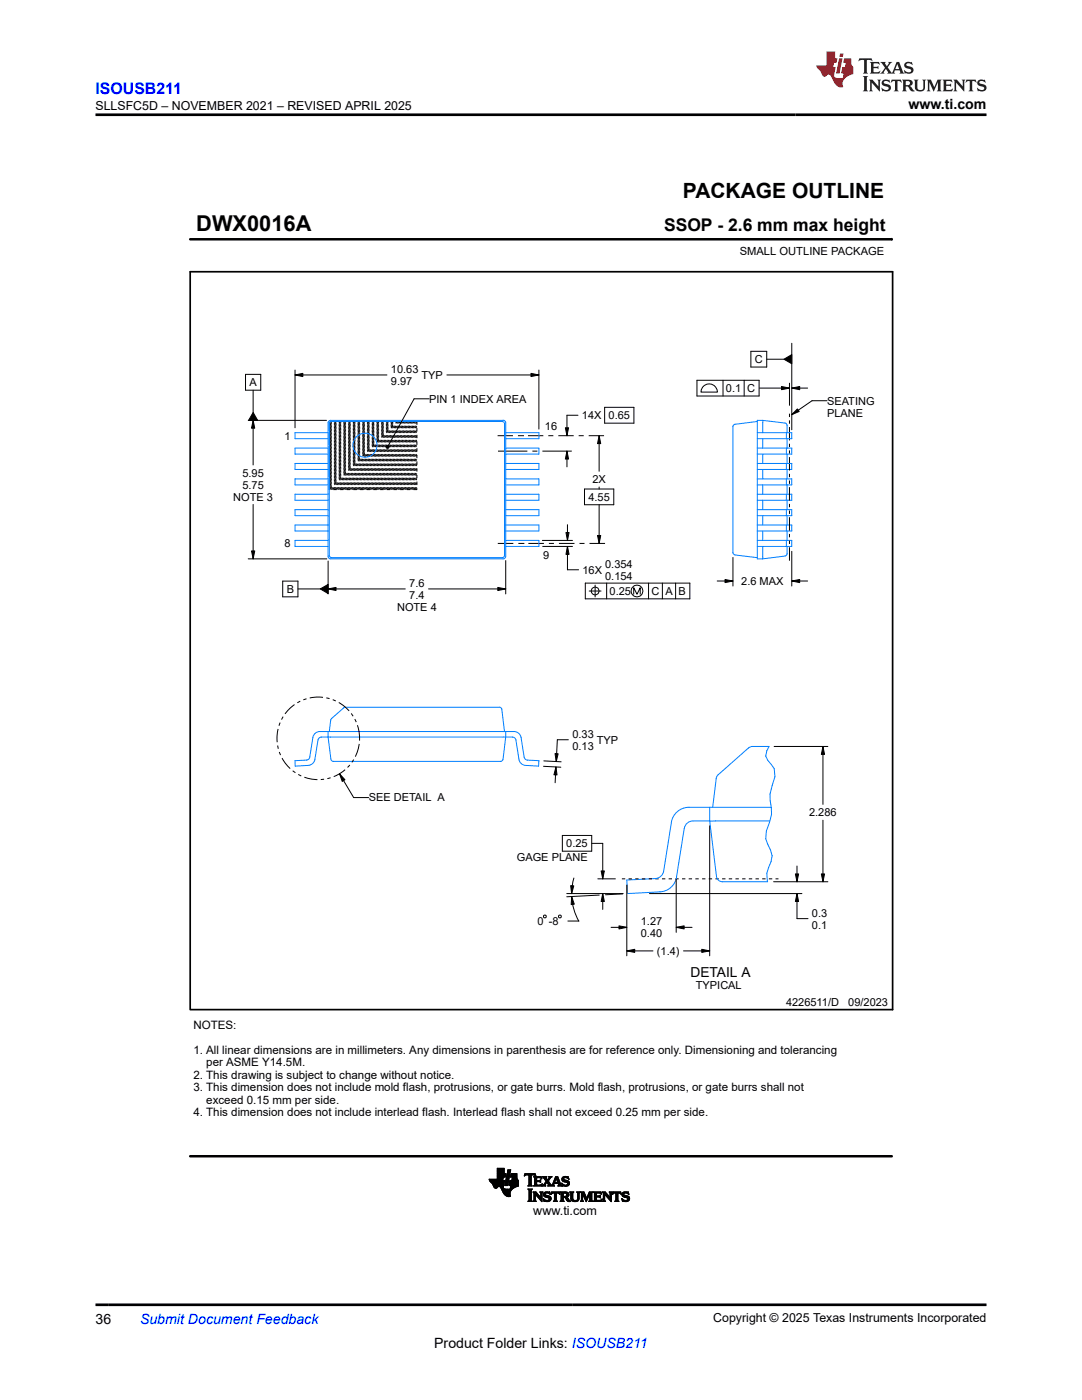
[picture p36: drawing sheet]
<svg xmlns="http://www.w3.org/2000/svg" width="216mm" height="279mm" viewBox="0 0 216 279" stroke-linecap="round" stroke-linejoin="round" font-family="sans-serif">
<defs><g id="words">
<text font-size="4.4" x="39.2" y="46.2">DWX0016A</text>
<text font-size="4.2" x="136.3" y="39.5">PACKAGE OUTLINE</text>
<text font-size="3.5" x="132.5" y="46.2">SSOP - 2.6 mm max height</text>
<text font-size="3.2" fill="#00f" x="19" y="18.7">ISOUSB211</text>
<g font-size="2.8">
<text x="181.3" y="21.8">www.ti.com</text>
<text x="19" y="264.2">36</text>
<text x="86.6" y="269">Product Folder Links: ISOUSB211</text>
</g>
<text font-size="2.8" fill="#00f" x="27.9" y="264.2">Submit Document Feedback</text>
<text font-size="2.7" x="137.8" y="195">DETAIL A</text>
<g font-size="2.5">
<text x="19.1" y="21.9">SLLSFC5D – NOVEMBER 2021 – REVISED APRIL 2025</text>
<text x="106.4" y="242.5">www.ti.com</text>
<text x="142.3" y="263.9">Copyright © 2025 Texas Instruments Incorporated</text>
</g>
<g font-size="2.3">
<text x="38.6" y="205.4">NOTES:</text>
<text x="38.6" y="210.3">1. All linear dimensions are in millimeters. Any dimensions in parenthesis are for reference only. Dimensioning and tolerancing</text>
<text x="38.6" y="215.3">2. This drawing is subject to change without notice.</text>
<text x="41.2" y="212.8">per ASME Y14.5M.</text>
<text x="38.6" y="217.8">3. This dimension does not include mold flash, protrusions, or gate burrs. Mold flash, protrusions, or gate burrs shall not</text>
<text x="41.2" y="220.3">exceed 0.15 mm per side.</text>
<text x="38.6" y="222.7">4. This dimension does not include interlead flash. Interlead flash shall not exceed 0.25 mm per side.</text>
</g>
<g font-size="2.2">
<text x="147.6" y="50.9">SMALL OUTLINE PACKAGE</text>
<text x="49.8" y="77.1">A</text>
<text x="78" y="74.4">10.63</text>
<text x="78" y="76.8">9.97</text>
<text x="84.1" y="75.6">TYP</text>
<text x="150.6" y="72.5">C</text>
<text x="85.6" y="80.4">PIN 1 INDEX AREA</text>
<text x="116.1" y="83.7">14X</text>
<text x="121.4" y="83.7">0.65</text>
<text x="144.9" y="78.3">0.1</text>
<text x="149.1" y="78.3">C</text>
<text x="165" y="80.8">SEATING</text>
<text x="165" y="83.1">PLANE</text>
<text x="56.7" y="87.7">1</text>
<text x="108.7" y="85.8">16</text>
<text x="48.4" y="95.2">5.95</text>
<text x="46.6" y="99.9">NOTE 3</text>
<text x="48.4" y="97.5">5.75</text>
<text x="117.4" y="100">4.55</text>
<text x="118.2" y="96.4">2X</text>
<text x="56.7" y="109.2">8</text>
<text x="108.4" y="111.6">9</text>
<text x="120.8" y="113.3">0.354</text>
<text x="57.2" y="118.3">B</text>
<text x="81.7" y="117.2">7.6</text>
<text x="81.7" y="119.5">7.4</text>
<text x="116.2" y="114.5">16X</text>
<text x="120.8" y="115.7">0.154</text>
<text x="121.6" y="118.7">0.25</text>
<text x="130" y="118.7">C</text>
<text x="132.8" y="118.7">A</text>
<text x="135.4" y="118.7">B</text>
<text x="147.9" y="116.8">2.6 MAX</text>
<text x="79.2" y="121.9">NOTE 4</text>
<text x="114.2" y="147.2">0.33</text>
<text x="114.2" y="149.6">0.13</text>
<text x="119.1" y="148.4">TYP</text>
<text x="73.6" y="160">SEE DETAIL A</text>
<text x="161.5" y="162.9">2.286</text>
<text x="103.1" y="171.9">GAGE PLANE</text>
<text x="113" y="169.1">0.25</text>
<text x="107.2" y="184.6">0 -8</text>
<text x="127.9" y="184.7">1.27</text>
<text x="162" y="182.9">0.3</text>
<text x="162" y="185.3">0.1</text>
<text x="127.9" y="187">0.40</text>
<text x="131.1" y="190.6">(1.4)</text>
<text x="138.9" y="197.5">TYPICAL</text>
<text x="156.8" y="200.7">4226511/D</text>
<text x="169.3" y="200.7">09/2023</text>
</g>
</g></defs>
<g fill="none" stroke="#000" stroke-width=".2" stroke-dasharray=".7 .7" stroke-linecap="butt">
<path d="M65.7 84.7l.6-.6M65.7 85l.8-.9M65.7 85.2l1.1-1.1M65.7 85.5l1.4-1.4M65.7 85.8l1.7-1.7M65.7 86.1l2-2M65.7 86.4l2.2-2.3M65.7 86.6l2.5-2.5M65.7 86.9l2.8-2.8M65.7 87.2l3.1-3.1M65.7 87.5l3.3-3.4M65.7 87.8l3.6-3.7"/>
<path d="M65.7 88l3.9-3.9M65.7 88.3l4.2-4.2M65.7 88.6l4.5-4.5M65.7 88.9l4.7-4.8M65.7 89.1l5-5M65.7 89.4l5.3-5.3M65.7 89.7l5.6-5.6M65.7 90l5.9-5.9M65.7 90.3l6.1-6.2M65.7 90.5l6.4-6.4M65.7 90.8l6.7-6.7M65.7 91.1l7-7"/>
<path d="M65.7 91.4l7.2-7.3M65.7 91.6l7.5-7.5M65.7 91.9l7.8-7.8M65.7 92.2l8.1-8.1M65.7 92.5l8.4-8.4M65.7 92.8l8.6-8.7M65.7 93l8.9-8.9M65.7 93.3l9.2-9.2M65.7 93.6l9.5-9.5M65.7 93.9l9.7-9.8M65.7 94.2l10-10.1M65.7 94.4l10.3-10.3"/>
<path d="M65.7 94.7l10.6-10.6M65.7 95l10.9-10.9M65.7 95.3l11.1-11.2M65.7 95.5l11.4-11.4M65.7 95.8l11.7-11.7M65.7 96.1l12-12M65.7 96.4l12.3-12.3M65.7 96.7l12.5-12.6M65.7 96.9l12.8-12.8M65.7 97.2l13.1-13.1M65.7 97.5l13.4-13.4M65.7 97.7v-13.1"/>
<path d="M65.7 84.6l.2-.4 .3-.1M65.8 97.7l13.5-13.6M65.8 84.3l.1-.1M66 97.7l13.6-13.6M66.2 84.1h17M66.3 97.7l13.6-13.6M66.6 97.7l13.6-13.6M66.9 97.7l13.6-13.6M67.2 97.7l13.5-13.6M67.4 97.7l13.6-13.6M67.7 97.7l13.6-13.6M68 97.7l13.6-13.6"/>
<path d="M68.3 97.7l13.6-13.6M68.5 97.7l13.6-13.6M68.8 97.7l13.6-13.6M69.1 97.7l13.6-13.6M69.4 97.7l13.6-13.6M69.7 97.7l13.5-13.5M69.9 97.7l13.3-13.2M70.2 97.7l13-13M70.5 97.7l12.7-12.7M70.8 97.7l12.4-12.4M71.1 97.7l12.1-12.1M71.3 97.7l11.9-11.8"/>
<path d="M71.6 97.7l11.6-11.6M71.9 97.7l11.3-11.3M72.2 97.7l11-11M72.4 97.7l10.8-10.7M72.7 97.7l10.5-10.4M73 97.7l10.2-10.2M73.3 97.7l9.9-9.9M73.6 97.7l9.6-9.6M73.8 97.7l9.4-9.3M74.1 97.7l9.1-9.1M74.4 97.7l8.8-8.8M74.7 97.7l8.5-8.5"/>
<path d="M75 97.7l8.2-8.2M75.2 97.7l8-7.9M75.5 97.7l7.7-7.7M75.8 97.7l7.4-7.4M76.1 97.7l7.1-7.1M76.3 97.7l6.9-6.8M76.6 97.7l6.6-6.6M76.9 97.7l6.3-6.3M77.2 97.7l6-6M77.5 97.7l5.7-5.7M77.7 97.7l5.5-5.4M78 97.7l5.2-5.2"/>
<path d="M78.3 97.7l4.9-4.9M78.6 97.7l4.6-4.6M78.8 97.7l4.4-4.3M79.1 97.7l4.1-4M79.4 97.7l3.8-3.8M79.7 97.7l3.5-3.5M80 97.7l3.2-3.2M80.2 97.7l3-2.9M80.5 97.7l2.7-2.7M80.8 97.7l2.4-2.4M81.1 97.7l2.1-2.1M81.4 97.7l1.8-1.8"/>
<path d="M81.6 97.7l1.6-1.5M81.9 97.7l1.3-1.3M82.2 97.7l1-1M82.5 97.7l.7-.7M82.7 97.7l.5-.4M83 97.7l.2-.1M83.2 84.1v13.6M83.2 97.7h-17.5M124.1 175.4h31.2"/>
</g>
<g fill="none" stroke="#000" stroke-width=".2">
<path d="M37.9 47.8h140.1M178 47.6v.4M49 74.7h3v3.2h-3zM50.5 77.9v4.4M58.9 74.8l1.5-.3v.7zM58.9 73.9v11.5M58.9 74.8h18.3M85.6 79.6h-3l-5.1 9.3M89.2 74.8h18.3M106 74.5l1.5 .3-1.5 .4zM107.5 73.9v11.7M139.1 75.9h12.4v3.1h-12.4z"/>
<path d="M140.2 77.3a1.64 1.64 0 0 1 1.8-.6 1.64 1.64 0 0 1 1.2 1.6h-3.3zM144.3 75.9v3.1M148.5 75.9v3.1M149.8 70.1h3.2v3.2h-3.2zM151.6 77.5h5.9M153 71.7h3.4M156 77.1l1.5 .4-1.5 .3zM156.4 71.7l1.6-.9v1.8zM157.5 76.5v4.4M158 77.5l1.6-.4v.7zM158 68.5v17.3M158 77.5h3.2"/>
<path d="M165 80h-3l-4 2.8M49.5 83.9h15.6M50.5 82.3l.9 1.6h-1.8zM50.5 83.9l.3 1.6h-.6zM50.5 83.9v8.9M77 89.1l.2-.2 .3 .1 .1 .2-.1 .2-.3 .1-.2-.2zM99.3 87h3.1M99.4 90h5.8M103.4 87h1M104.4 87h.1M105.4 87h3M106.2 90h1"/>
<path d="M108.2 90h5.9M109.4 87h1M111.4 87h3.1M112.8 85.4h.7l-.4 1.6zM113.1 90l.4 1.6h-.7zM113.1 90v3.2M115.3 82.9h-2.2v4.1M115.5 87h1M116.6 97.6h5.9v3.1h-5.9zM117.5 87h3M119.6 87l.3 1.5h-.7zM119.6 87v7.1"/>
<path d="M119.6 97.2v.4M120.7 81.3h5.8v3.2h-5.8zM159.1 81.6l.4 .5-1.5 .7zM49.5 111.5h15.7M50.2 110h.6l-.3 1.5zM50.5 100.7v10.8M56.4 116h3v3.1h-3zM59.4 117.5h4.5M63.9 117.5l1.6-.9v1.9zM65.5 117.5l1.5-.3v.7zM65.5 117.5h15.4M65.5 112v6.5"/>
<path d="M85.5 117.5h15.4M99.3 117.2l1.6 .3-1.6 .4zM99.3 108.5h3.1M100.9 111.9v6.6M103.4 108.5h1M104.4 108.5h.1M105.4 108.5h3.1M108.2 107.9h6M108.3 109.1h5.9M109.5 108.5h1M111.5 108.5h3.1M112.9 106.3h.7l-.4 1.6z"/>
<path d="M113.2 109.1l.4 1.5h-.7zM113.2 109.1v4.6h2.3M113.2 104.7v3.2M115.6 108.5h1M116.8 116.4h20.9v3.1h-20.9zM117.6 118h2.3M117.6 108.5h3.1M118.8 116.8v2.3M119.2 106.9h.7l-.3 1.6zM119.6 100.7v7.8M121.1 116.4v3.1M126.5 118.6v-1.3l.6 1.3 .7-1.3v1.3"/>
<path d="M129.4 116.4v3.1M132.2 116.4v3.1M134.8 116.4v3.1M143.1 116h3.2M144.7 115.7l1.6 .3-1.6 .3zM146.3 111.3v5.7M158 116l1.6-.3v.6zM158 116h3.2M158 110v7M67.7 154.4l1.1 1.2-.5 .4zM67.7 154.4l2.9 4.8h3M108.5 152.9l3.4 .2"/>
<path d="M108.5 151.9l3.5 .1M110.8 150.4h.6l-.4 1.6zM110.9 153.1l.3 1.6-.7-.1zM110.9 153.1l-.1 3.1M113.4 147.6h-2.2l-.2 4.4M154.5 149h10.7M164.2 149l.3 1.6h-.6zM164.2 149v11.5M112.2 166.7h5.9v3.2h-5.9zM113.1 178.3h11.3M113.9 176.8h.6l-.4 1.5zM114.1 178.9l.5 1.6h-.6z"/>
<path d="M114.1 178.9l.5 2.9 .9 2M114.5 175.2l-.3 1.6-.1 1.5M118.1 168.3h2.2v7.1M119.3 175.4h3.5M119.6 178.6l-6.5 .4M120 173.8h.6l-.3 1.6zM120.3 178.3l.3 1.6h-.6zM120.3 178.3v3.2M124.2 178.4l-3.4 .2M125.1 176.6v14.2M129.6 178.3h30.4M134.9 175.5v10.6"/>
<path d="M141.6 164.8v26M154.4 176h10.8M158.7 174.4h.7l-.4 1.6zM159 178.3l.4 1.6h-.7zM159 178.3v5h2.2M159 172.8v3.2M163.9 174.4h.6l-.3 1.6zM164.2 163.7v12.3M108.6 182.6l.4 .2-.1 .4-.4-.2zM111.6 182.6l.4 .2-.1 .4-.4-.2zM113.3 183.8h2.2M121.9 185.1h3.2"/>
<path d="M123.5 184.8l1.6 .3-1.6 .3zM125.1 189.8l1.6-.3v.6zM125.1 189.8h5.2M134.9 185.1l1.6-.3v.6zM134.9 185.1h3.2M136.4 189.8h5.2M140 189.5l1.6 .3-1.6 .3zM97.6 235.4h2.7M97.6 235.5h2.7M97.7 235.6h2.6M97.7 235.6h3M97.7 235.7h3"/>
<path d="M97.8 235.8h2.9M97.8 235.8h2.8M97.9 235.9h2.7M98 236h2.6M98.1 236.1h2.5M98.2 236.2h2.4M98.2 236.3h2.4M98.3 236.3h2.3M98.3 236.4h2.2M98.4 236.4h2.1M98.4 236.5h2.1M98.4 236.6h2.1"/>
<path d="M98.5 236.7h2M98.5 236.8h2M98.5 236.8h.9M98.5 236.9h.8M98.6 236.9h.7M98.6 237h.6M98.7 237.1h.4M98.8 237.1h.2M99.2 235.3h1.2M99.2 235.2h1.2M99.2 235.1h1.2M99.2 235h1.2"/>
<path d="M99.2 234.2h1.8l-.2 .7h-1.6M99.2 234.9h1.6M99.2 234.8h1.6M99.2 234.8h1.7M99.2 234.7h1.7M99.2 234.6h1.7M99.2 234.5h1.7M99.2 234.4h1.7M99.2 234.3h1.7M99.2 234.3h1.8M99.2 234.1h1.4M99.2 234h1.4"/>
<path d="M99.2 233.9h1.4M99.2 233.8h1.4M99.2 233.7h1.4M99.2 233.6h1.4M99.2 233.5h1.4M99.2 233.4h1.4M99.2 233.3h1.4M99.2 233.2h1.4M99.7 236.8h.7M99.8 236.9h.6M99.9 236.9h.5M99.9 237h.5"/>
<path d="M100 237.1h.5M100 237.2h.5M100.1 237.3h.5M100.1 237.3h.9M100.1 237.4h2.1M100.1 237.4h2M100.2 237.5h1.8M100.2 237.6h1.8M100.3 237.7h1.6M100.3 237.8h1.6M100.3 237.8h1.5M100.3 235.4l-2.7-.1 1 1.7 .4 .2 .4-.4h.4l.8 1.5 .6 .5 .7-.1-.1-.8 .6-.7"/>
<path d="M100.4 237.9h1.4M100.4 238h1.4M100.4 234.9l-.1 .7h.4l-.2 1M100.5 238.1h1.3M100.5 236.6l-.1 .5 .2 .2h1.6M100.5 238.2h1.3M100.6 238.3h1.2M100.6 234.2v-1h-1.4v2.1M100.7 238.4h1.1M100.8 236.6h.5M100.8 236.5h.5M100.8 236.4h.5"/>
<path d="M100.8 238.5h1M100.8 236.3h.6M100.8 236.2h.6M100.8 236.1h.6M100.9 236.1h.5M100.9 236h.5M100.9 238.6h.9M100.9 235.9h.5M100.9 235.8h.5M100.9 235.8h.6M100.9 235.7h.6M100.9 235.6h.6"/>
<path d="M101 238.6h.8M101 235.5h.5M101 235.4h.5M101 235.3h.5M101 235.3h.6M101 235.2h.6M101 235.1h.6M101.1 238.7h.8M101.1 235h.5M101.1 234.9h.5M101.1 234.8h.5M101.1 234.8h.6"/>
<path d="M101.1 234.7h.6M101.1 234.6h.6M101.2 234.5h.5M101.2 234.4h.5M101.2 238.8h.7M101.2 234.3h.5M101.2 234.2h.6l-.5 2.4h-.6zM101.2 234.3h.6M101.3 233.9h.5M101.3 233.8h.5M101.3 233.8h.6M101.3 233.7h.6"/>
<path d="M101.3 233.6h.6M101.4 233.5h.5l-.1 .5h-.5zM101.4 233.5h.5M101.5 238.8h.1M101.6 236.5h1.9M101.6 236.4h1.9M101.6 236.3v.3h.3l-.1 .7M101.6 236.6h1.9M101.6 236.3h1.9M101.6 236.2h1.9M101.6 236.1h1.9M101.6 236h1.9"/>
<path d="M101.7 235.9h1.8M101.7 235.8h1.8M101.7 235.7h1.8M101.7 235.6h1.8M101.8 237.3h.5M101.8 237.2h.6M101.8 237.1h.7M101.8 237.1h.8M101.9 237h.8M101.9 236.9h.9M101.9 236.9h1M101.9 234.9h1.2"/>
<path d="M101.9 234.8h1.2M101.9 236.8h1.2M101.9 236.8h1.4M101.9 236.7h1.6M101.9 234.7h1.2M101.9 234.6h1.2M101.9 236.6h1.6M101.9 234.5h1.2M102 234.4h1.1M102 234.3h1.1M102 234.2h1.1v.7h-1.2zM102.1 235.6h1.3"/>
<path d="M102.2 235.5h1.2M102.2 235.4h1.1M102.2 235.3h1M102.2 235.2h1M102.2 235.1h1M102.2 235.1h.9M102.3 234.9l-.2 .7h-.4l-.1 .7M102.3 235h.8M103.1 234.9l.4 .7v1.1M103.5 236.7l-1.1 .5M104.6 234.7l.4-.2h.5l.1 1.9M104.6 234.7l.2-.5h2l.1 .5-.3-.2-.6 .1v1.8"/>
<path d="M104.6 234.6h.1M104.7 234.5h.2M104.7 234.5h2.2M104.7 234.4h2.1M104.7 234.3h2.1M105.4 239.8h.8M105.4 236.7h.8M105.4 237.4h.8M105.5 239.7h.6M105.5 236.6h.5M105.5 237.5h.6M105.5 236.5h.5"/>
<path d="M105.5 234.5h.5M105.6 236.4l-.2 .3M105.6 239.6h.4M105.6 236.4h.4M105.6 236.3h.4M105.6 236.2h.4M105.6 236.1h.4M105.6 236h.4M105.6 235.9h.4M105.6 235.8h.4M105.6 235.7h.4M105.6 235.6h.4"/>
<path d="M105.6 235.5h.4M105.6 235.4h.4M105.6 235.3h.4M105.6 235.2h.4M105.6 235.1h.4M105.6 235h.4M105.6 234.9h.4M105.6 234.8h.4M105.6 234.7h.4M105.6 234.6h.4M105.6 239.5v-2l-.2-.2h.8l-.2 .2v2M105.6 239.5l-.2 .3h.8l-.2-.3"/>
<path d="M105.6 239.5h.4M105.6 239.4h.4M105.6 239.3h.4M105.6 239.2h.4M105.6 239.1h.4M105.6 239h.4M105.6 238.9h.4M105.6 238.8h.4M105.6 238.7h.4M105.6 238.6h.4M105.6 238.5h.4M105.6 238.4h.4"/>
<path d="M105.6 238.3h.4M105.6 238.2h.4M105.6 238.1h.4M105.6 238h.4M105.6 237.9h.4M105.6 237.8h.4M105.6 237.7h.4M105.6 237.6h.4M105.6 237.5h.4M106 236.4l.2 .3M106.4 239.8h.6M106.4 237.9h.6"/>
<path d="M106.5 238h.5M106.5 236.7h1.6M106.5 239.7h.4M106.5 238.1h.6M106.6 239.5l-.2 .3h.6l-.2-.3M106.6 239.6h.2M106.6 239.5h.2M106.6 239.4h.2M106.6 239.3h.2M106.6 239.2h.2M106.6 239.1h.2M106.6 239h.2"/>
<path d="M106.6 238.9h.2M106.6 238.8h.2M106.6 238.7h.2M106.6 238.6h.2M106.6 238.5h.2M106.6 238.4h.2M106.6 238.3h.7M106.6 238.2h.6M106.6 234.9h1.4M106.6 236.6h1.5M106.7 235h1.3M106.7 236.4l-.2 .3"/>
<path d="M106.7 235.6h1l.2-.1v.5l-.2-.2-1 .1M106.7 236.5h.4M106.7 236.4h.4M106.7 236.3h.4M106.7 236.2h.4M106.7 236.1h.4M106.7 236h.4M106.7 235.8h1.2M106.7 235.7h1.2M106.7 235.5h.4M106.7 235.4h.4M106.7 235.3h.4"/>
<path d="M106.7 235.2h.4M106.7 235.1h.4M106.7 234.5h.2M106.8 238.4h.1M106.8 238.4l1.4 1.4v-1.7l.1-.2h-.6l.2 .3v.8M106.8 234.6h.1M106.8 238.4v1.1M106.9 238.4h.5M107 238.5h.5M107 238.6h.6M107.1 235.8v.7h.8l.3-.3-.1 .5h-1.6M107.1 238.7h.6"/>
<path d="M107.2 238.8h.5M107.3 238.9h.5M107.3 239h.9M107.4 239h.8M107.5 239.1h.7M107.6 239.2h.6M107.7 239.3h.5M107.7 235.6h.2M107.7 239.4h.5M107.7 237.9h.6M107.8 235.9h.1M107.8 239.5h.4"/>
<path d="M107.8 236.5h.3M107.8 235.5h.1M107.8 236h.1M107.8 235.1h.3M107.8 238h.4M107.9 239.6h.3M107.9 239l-1-1.1h-.5l.2 .2v1.4M107.9 239h.1M107.9 238.1h.3M107.9 238.9h.3M107.9 238.8h.3M107.9 238.7h.3"/>
<path d="M107.9 238.6h.3M107.9 238.5h.3M107.9 238.4h.3M107.9 238.3h.3M107.9 238.2h.3M108 239.7h.2M108 235.2h.1M108 236.4h.2M108 239.8h.2M108.1 235.3h.1M108.1 235.3l-.3-.2h-.7v.5M108.1 235.3l-.1-.5h-1.5l.2 .2v1.4"/>
<path d="M108.1 236.3h.1M108.2 236.7h.7M108.3 234.9h.7M108.4 236.6h.4M108.4 239.3h.2M108.4 235h.6M108.4 239.4h.3M108.4 238.4h.4M108.5 238.5h.4M108.5 238.3h.3M108.5 236.5h.3M108.5 239.5h.3"/>
<path d="M108.5 238.6h.8M108.5 235.1h.5M108.5 239.6h.6M108.5 238.2h.4M108.5 239.7h1.3M108.5 238.7h1.1M108.5 239.8h.2M108.5 236.4h.3M108.5 235.2h.5M108.6 238.1h1.2M108.6 238.8h1.2M108.6 236.3h.3"/>
<path d="M108.6 235.3h.5M108.7 238h1M108.7 236.2h.2M108.7 235.3h.5M108.7 236.1h.3M108.7 238.9h1.2M108.7 235.4h.5M108.8 236h.2M108.8 235.5h.8M108.8 239.8h.8M108.8 237.9h.6M108.8 236h.8"/>
<path d="M108.9 235.6h.6M108.9 236.7l-.1-.2 .3-.6 .4 .6-.2 .2M108.9 235.9h.6M108.9 235.7h.5M109 235.8l-.5 .6-.3 .3M109 235.8h.5M109 239h.9M109.2 236h.5M109.2 236.1h.5M109.3 239.6h.6M109.3 236.2h.5M109.3 236.7h1.3"/>
<path d="M109.4 236.3h.4M109.4 235.4h.2M109.4 239h.6M109.4 235.7l.8-.9h-.7l.1 .2-.3 .5-.3-.5 .1-.2h-.9l.8 1M109.4 236.4h.5M109.4 235.3h.3M109.4 235.7l.5 .7M109.5 238.2h.3M109.5 236.6h.6M109.5 236.5h.5M109.5 235.3h.2M109.5 239.5h.4"/>
<path d="M109.5 239.1h.5M109.5 235.2h.3M109.6 234.9h.5M109.6 239.4h.4M109.6 235.1h.3M109.6 239.3h.4M109.6 239.2h.4M109.6 238.3h.2M109.6 237.9h.1M109.6 235h.3M109.7 238.3h.1M109.8 238.4l-.5-.3-.5 .1v.3l1 .3 .2 .4"/>
<path d="M109.8 238.4l-.1-.5h-1l-.2 .4v.4l1 .4 .1 .3-.5 .2-.7-.4 .2 .6h.4l.7-.1 .3-.5M109.9 236.4l.2 .2 .1-.1 .7-1.7h.4l.6 1.7 .2 .2M109.9 238.3h.1M109.9 238.4l.2-.5h1.5l.2 .5M110 238.3h.1M110 238.2h.2M110 238.1h1.7M110.1 238h1.5M110.1 237.9h1.5M110.1 236.6h.4M110.2 236.5h.3M110.3 236.4h.2"/>
<path d="M110.3 236.3h.2M110.3 236.2h1.5M110.4 236.1h1.4M110.4 236h1.4M110.4 236h1.3M110.4 239.8h.8M110.5 235.9h.2M110.5 236.4v.2l.1 .1M110.5 235.8h.3M110.5 235.7h.3M110.6 235.6h.2M110.6 239.7h.5"/>
<path d="M110.6 235.5h.3M110.6 236.2l-.1 .2M110.6 238.2l-.3-.1-.4 .3M110.6 239.5l-.2 .3h.8l-.2-.3M110.6 239.6h.4M110.6 239.5h.4M110.6 239.4h.4M110.6 239.3h.4M110.6 239.2h.4M110.6 239.1h.4M110.6 239h.4M110.6 238.9h.4"/>
<path d="M110.6 238.8h.4M110.6 238.7h.4M110.6 238.6h.4M110.6 238.5h.4M110.6 238.4h.4M110.6 238.3h.4M110.6 238.2h.4M110.6 235.4h.3M110.7 235.3h.2M110.7 236l.3-.9 .3 .9M110.7 235.3h.3M110.7 235.2h.7"/>
<path d="M110.8 235.1h.6M110.8 235h.6M110.8 234.9h.5M111 238.2l.1-.1h.3l.4 .3M111 238.3h-.4v1.2M111 235.3h.5M111 238.2v1.3M111.1 235.3h.4M111.1 235.4h.4M111.1 235.5h.5M111.2 235.6h.4M111.2 235.7h.4"/>
<path d="M111.2 235.8h.5M111.3 235.9h.4M111.3 236.7h.8M111.4 236.2l.1 .2M111.4 236.3h.5M111.5 236.4l-.2 .3M111.5 236.4h.4M111.5 238.2h.2M111.5 236.6h.5M111.5 236.5h.4M111.6 238.3h.1M111.7 238.3h.1"/>
<path d="M111.8 239.8h.8M111.8 237.9h1.2M111.9 238h1.4M111.9 239.7h.5M112 239.6h.4M112 238.1h1.4M112 239.5l-.2 .3h.8l-.2-.3M112 239.5h.4M112 239.4h.4M112 239.3h.4M112 239.2h.4M112 239.1h.4"/>
<path d="M112 239h.4M112 239h1.1M112 238.9h1.2M112 238.8h1.4M112 238.7h.4M112 238.6h.4M112 238.5h.4M112 238.4h.4M112 238.3h.4M112 238.2h.4M112.1 236.2h.1M112.1 236.1h.1"/>
<path d="M112.1 236.3h.2M112.1 235.4h.5M112.1 235.3h.4M112.1 236.4h.3M112.1 235.5h.7M112.2 236.5h.4M112.2 235.2h.3M112.2 236.6h1.3M112.2 235.6h1M112.2 236.7h.1M112.2 235.1h.4M112.2 235.7h1.2"/>
<path d="M112.3 235h1.1M112.4 235.8h1.1M112.4 234.9h1M112.4 239.5v-.5h.3l.6 .8h.6M112.4 238.3v-.2l.7 .1v.4l-.4 .2M112.4 238.3v.5M112.4 236.7h.9M112.6 235.9h1M112.6 234.8h.4M112.8 236.8h.2M112.8 239h.5M112.9 239.1h.4"/>
<path d="M112.9 239.2h.5M113 239.3h.5M113 238.2h.5M113 236h.6M113 238.7h.5M113 239.4h.5M113 238.9h.1M113 238.9l.5-.3-.1-.6-.4-.1h-1.2l.2 .2v1.4M113 238.9l.9 .9M113 239.5h.6M113.1 238.6h.4M113.1 238.3h.4"/>
<path d="M113.1 238.5h.4M113.1 236.5h.4M113.1 235.1h.4M113.1 239.6h.5M113.1 238.4h.4M113.2 239.7h.5M113.2 236h.4M113.2 236.4h.4M113.3 236.3h.3M113.3 236.1h.3M113.3 235.2h.2M113.3 236.2h.3"/>
<path d="M113.3 239.8h.6M113.4 235.3h.1M113.5 235.3h.1M113.5 235.3l-.5-.3-.4 .1-.1 .1v.2l1.1 .4v.5l-.2 .3-1.2 .1-.1-.5M113.5 235.3l-.1-.5-1 .1-.3 .3 .1 .4 1 .4 .1 .3-.2 .2h-.3l-.7-.3M113.7 237.9h.8M113.8 238h.6M113.9 238.1h.4M113.9 239.2h.4M113.9 239.1h.4M113.9 239h.4M113.9 238.9h.4"/>
<path d="M113.9 238.8h.4M113.9 238.7h.4M113.9 238.6h.4M113.9 238.5h.4M113.9 238.4h.4M113.9 238.3h.4M113.9 238.2h.4M113.9 239.3h.4M113.9 239.4h.5M114 239.5h.4M114 239.6h.7M114.1 239.7h1.3"/>
<path d="M114.3 239.1l.1 .3 .2 .2 .5-.1 .2-.4M114.3 239.1v-1l.2-.2h-.8l.2 .2v1.1M114.3 239.8h.9M115 239.6h.4M115.1 237.9h.6M115.2 239.5h.3M115.2 238h.4M115.2 239.4h.3M115.3 239.3h.2M115.3 238.1h.3M115.3 239.1v-1l-.2-.2h.6l-.1 .2v1M115.3 239.2h.3"/>
<path d="M115.3 239.1h.3M115.3 239h.3M115.3 238.9h.3M115.3 238.8h.3M115.3 238.7h.3M115.3 238.6h.3M115.3 238.5h.3M115.3 238.4h.3M115.3 238.3h.3M115.3 238.2h.3M115.6 239.1l-.2 .5-.5 .2-.7-.1-.3-.5M115.8 239.8h.6"/>
<path d="M115.8 237.9h.7M116 239.7h.3M116 238h.6M116 239.5v-1.4l-.2-.2h.7l.6 1.2 .5-1.2h.7l-.2 .2v1.4M116 239.5l-.2 .3h.6l-.1-.3M116 239.6h.3M116 239.5h.3M116 239.4h.3M116 239.3h.3M116 239.2h.3M116 239.1h.3M116 239h.3"/>
<path d="M116 238.9h.3M116 238.8h.3M116 238.7h.3M116 238.6h.3M116 238.5h.3M116 238.4h.3M116 238.3h.7M116 238.2h.7M116 238.1h.6M116.3 239.5v-1.2l.7 1.5 .7-1.5v1.2M116.3 238.4h.5M116.4 238.5h.4"/>
<path d="M116.4 238.6h.4M116.5 238.7h.4M116.5 238.8h.4M116.5 238.9h.5M116.6 239h.4M116.6 239.1h.7M116.7 239.2h.6M116.7 239.3h.5M116.8 239.4h.4M116.8 239.5h.4M116.8 239.6h.3M116.9 239.7h.2"/>
<path d="M116.9 239.8h.1M117.1 239h.2M117.1 239h.3M117.2 238.9h.2M117.2 238.8h.3M117.3 238.7h.2M117.3 238.6h.2M117.3 238.5h.3M117.4 238.4h.2M117.4 238.3h.7M117.5 238.2h.6M117.5 239.8h.8"/>
<path d="M117.5 238.1h.6M117.6 238h.6M117.6 237.9h.7M117.6 239.7h.5M117.7 239.6h.4M117.7 239.5l-.2 .3h.8l-.2-.3M117.7 239.5h.4M117.7 239.4h.4M117.7 239.3h.4M117.7 239.2h.4M117.7 239.1h.4M117.7 239h.4"/>
<path d="M117.7 238.9h.4M117.7 238.8h.4M117.7 238.7h.4M117.7 238.6h.4M117.7 238.5h.4M117.7 238.4h.4M118.4 239.8h1.6M118.4 237.9h1.5M118.5 238h1.5M118.6 239.7h1.4M118.6 239.6h1.5M118.6 238.1h1.4"/>
<path d="M118.6 238.3l1-.2 .4 .2M118.6 239.5h.4M118.6 239.4h.4M118.6 239.3h.4M118.6 239.2h.4M118.6 239.1h.4M118.6 239h.4M118.6 238.9h1.2M118.6 238.8h1.2M118.6 238.7h1.2M118.6 238.6h.4M118.6 238.5h.4"/>
<path d="M118.6 238.4h.4M118.6 238.3h.4M118.6 238.2h.4M119 238.2v.5M119.5 238.7l.3-.2v.5l-.2-.1h-.6v.6l.7 .1 .4-.3M119.7 239h.1M119.7 238.6h.1M119.8 238.2h.2M119.9 239.5h.2M119.9 238.3h.2M120 238.3l-.1-.4h-1.5l.2 .2v1.4M120 238.3h.1"/>
<path d="M120 239.4h.1M120.1 239.3h.1M120.1 239.3l-.1 .5h-1.6l.2-.3M120.2 239.8h.6M120.2 237.9h.6M120.3 238h.6M120.3 239.7h.4M120.4 238.1h.5M120.4 239.5l-.2 .3h.6l-.1-.3M120.4 239.6h.3M120.4 239.5h.3M120.4 239.4h.3"/>
<path d="M120.4 239.3h.3M120.4 239.2h.3M120.4 239.1h.3M120.4 239h.3M120.4 238.9h.3M120.4 238.8h.3M120.4 238.7h.3M120.4 238.6h.3M120.4 238.5h.3M120.4 238.4h.3M120.4 238.3h.8M120.4 238.3h.7"/>
<path d="M120.4 238.2h.6M120.7 238.4h.1M120.7 238.4l1.3 1.4v-1.7l.2-.2h-.6l.1 .2v.9M120.7 238.4v1.1M120.7 238.4h.6M120.8 238.5h.5M120.9 238.6h.5M120.9 238.7h.6M121 238.8h.6M121.1 238.9h.5M121.2 239h.8M121.3 239h.7"/>
<path d="M121.3 239.1h.7M121.4 239.2h.6M121.5 239.3h.5M121.6 239.4h.4M121.6 237.9h.6M121.6 239.5h.4M121.7 238h.4M121.7 239.6h.3M121.7 239h.1M121.7 239l-.9-1.1h-.6l.2 .2v1.4M121.7 238.9h.3M121.7 238.8h.3"/>
<path d="M121.7 238.7h.3M121.7 238.6h.3M121.7 238.5h.3M121.7 238.4h.3M121.7 238.3h.3M121.7 238.2h.3M121.7 238.1h.3M121.8 239.7h.2M121.9 239.8h.1M122.2 238.4l.1-.5h1.6l.1 .5M122.2 238.3h.1M122.2 238.3h.2"/>
<path d="M122.3 238.2h.2M122.3 238.1h1.6M122.3 238h1.6M122.3 237.9h1.6M122.7 239.8h.8M122.8 239.7h.5M122.9 239.6h.4M122.9 238.2h.4M122.9 238.2l-.4-.1-.3 .3M122.9 239.5l-.2 .3h.8l-.2-.3M122.9 239.5h.4M122.9 239.4h.4"/>
<path d="M122.9 239.3h.4M122.9 239.2h.4M122.9 239.1h.4M122.9 239h.4M122.9 238.9h.4M122.9 238.8h.4M122.9 238.7h.4M122.9 238.6h.4M122.9 238.5h.4M122.9 238.4h.4M122.9 238.3h.4M123.3 238.2l.1-.1h.3l.3 .3"/>
<path d="M123.3 238.3h-.4v1.2M123.3 238.2v1.3M123.7 238.2h.2M123.8 238.3h.2M123.9 238.3h.1M124.1 239.3h.1M124.1 239.4h.2M124.1 238.5h.5M124.1 238.4h.4M124.1 238.3h.4M124.1 239.5h.4M124.1 238.6h.8"/>
<path d="M124.2 239.6h.6M124.2 239.7h1.2M124.2 238.7h1.1M124.2 238.2h.3M124.2 239.8h.1M124.2 238.1h1.2M124.3 238.8h1.1M124.3 238h1.1M124.4 238.9h1.1M124.5 239.8h.8M124.5 237.9h.6M124.7 239h.9"/>
<path d="M125 239.6h.5M125 239h.6M125.1 238.2h.4M125.2 239.5h.4M125.2 239.1h.4M125.3 239.4h.3M125.3 239.3h.3M125.3 239.2h.3M125.3 237.9h.1M125.3 238.3h.2M125.4 238.3h.1M125.5 238.4l-.5-.3-.5 .2v.2l1 .3 .1 .4"/>
<path d="M125.5 238.4l-.1-.5h-1l-.3 .4 .1 .4 .3 .2 .7 .2 .1 .3-.6 .2-.6-.4 .1 .6h.5l.7-.1 .2-.5"/>
<circle cx="118.8" cy="117.9" r=".79"/>
<circle cx="127.1" cy="117.9" r="1.17"/>
</g>
<g fill="#000">
<path d="M58.9 74.8l1.5-.3v.7zM106 74.5l1.5 .3-1.5 .4zM156 77.1l1.5 .4-1.5 .3zM156.4 71.7l1.6-.9v1.8zM158 77.5l1.6-.4v.7zM50.5 83.9l.3 1.6h-.6zM50.5 82.3l.9 1.6h-1.8zM77 89.1l.2-.2 .3 .1 .1 .2-.1 .2-.3 .1-.2-.2zM112.8 85.4h.7l-.4 1.6zM113.1 90l.4 1.6h-.7zM119.6 87l.3 1.5h-.7zM159.1 81.6l.4 .5-1.5 .7z"/>
<path d="M50.2 110h.6l-.3 1.5zM63.9 117.5l1.6-.9v1.9zM65.5 117.5l1.5-.3v.7zM99.3 117.2l1.6 .3-1.6 .4zM112.9 106.3h.7l-.4 1.6zM113.2 109.1l.4 1.5h-.7zM119.2 106.9h.7l-.3 1.6zM144.7 115.7l1.6 .3-1.6 .3zM158 116l1.6-.3v.6zM67.7 154.4l1.1 1.2-.5 .4zM110.9 153.1l.3 1.6-.7-.1zM110.8 150.4h.6l-.4 1.6z"/>
<path d="M164.2 149l.3 1.6h-.6zM113.9 176.8h.6l-.4 1.5zM114.1 178.9l.5 1.6h-.6zM120 173.8h.6l-.3 1.6zM120.3 178.3l.3 1.6h-.6zM158.7 174.4h.7l-.4 1.6zM159 178.3l.4 1.6h-.7zM163.9 174.4h.6l-.3 1.6zM125.1 189.8l1.6-.3v.6zM123.5 184.8l1.6 .3-1.6 .3zM134.9 185.1l1.6-.3v.6zM140 189.5l1.6 .3-1.6 .3z"/>
</g>
<path d="M37.9 54.2h140.2v147.3h-140.2z" fill="none" stroke="#000" stroke-width=".34"/>
<path d="M37.9 47.8h140.1M37.9 230.8h140.1" fill="none" stroke="#000" stroke-width=".5"/>
<g fill="none" stroke="#0080ff" stroke-width=".2">
<path d="M65.5 86.4h-6.6v1.2h6.6M65.5 89.4h-6.6v1.2h6.6M65.5 92.5h-6.6v1.2h6.6M65.5 95.6h-6.6v1.2h6.6M65.5 98.6h-6.6v1.2h6.6M66.2 84.1l34.3 .1 .2 .3-.1 26.6-.3 .2-34.4-.1-.2-.3v-26.4l.2-.3 .3-.1M100.4 83.9l.4 .2 .1 .3v26.7l-.2 .4h-34.8l-.4-.2v-26.9l.2-.4 34.7-.1M100.9 98.6h6.6v1.2h-6.6M100.9 95.6h6.6v1.2h-6.6M100.9 92.5h6.6v1.2h-6.6M100.9 89.4h6.6v1.2h-6.6M100.9 86.4h6.6v1.2h-6.6"/>
<path d="M151.1 84.1l-4.4 .6-.2 .1-.2 .3v25.2l.2 .4h.2l4.4 .6M151.1 98.6h6.9v1.2h-6.9M151.1 95.6h6.9v1.2h-6.9M151.1 92.5h6.9v1.2h-6.9M151.1 89.4h6.9v1.2h-6.9M151.1 86.4h6.9v1.2h-6.9M152.2 83.9v2.5M152.2 87.6v1.8M152.2 90.6v1.9M152.2 93.7v1.9M152.2 96.8v1.8M152.2 99.8v1.9"/>
<path d="M156.9 86.4v1.2M156.9 89.4v1.2M156.9 92.5v1.2M156.9 95.6v1.2M156.9 98.6v1.2M157.1 86.4v-1.5l-.3-.4-4.6-.6h-1.1v27.6h1.1M157.1 87.6v1.8M157.1 90.6v1.9M157.1 93.7v1.9M157.1 96.8v1.8M157.1 99.8v1.9M65.5 101.7h-6.6v1.2h6.6"/>
<path d="M65.5 104.8h-6.6v1.2h6.6M65.5 107.9h-6.6v1.2h6.6M100.9 107.9h6.6v1.2h-6.6M100.9 104.8h6.6v1.2h-6.6M100.9 101.7h6.6v1.2h-6.6M151.1 107.9h6.9v1.2h-6.9M151.1 104.8h6.9v1.2h-6.9M151.1 101.7h6.9v1.2h-6.9M152.2 109.1v2.4M152.2 102.9v1.9M152.2 106v1.9M156.9 101.7v1.2"/>
<path d="M156.9 104.8v1.2M156.9 107.9v1.2M157.1 109.1v1.4l-.3 .4-4.6 .6M157.1 102.9v1.9M157.1 106v1.9M65.5 147.1h-1.4a.73 .73 0 0 0-.7 .6l-.6 3.9a1.42 1.42 0 0 1-1.3 1.2l-2.6 .1v-1.1l2.2-.1a.69 .69 0 0 0 .7-.6l.6-3.9a1.4 1.4 0 0 1 1.4-1.2h38.8a1.42 1.42 0 0 1 1.4 1.2l.6 3.9a.7 .7 0 0 0 .7 .6l2.2 .1v1.1l-2.6-.1M65.5 147.1h34.9M65.5 146v1.1M99.6 141.2h-30.7l-.3 .1-2.6 2.2-.3 2.5M99.7 141.1l.4 .2v.3l.6 4.4M100.5 147.1h1.8a.73 .73 0 0 1 .7 .6l.6 3.9a1.42 1.42 0 0 0 1.3 1.2M100.9 146v1.1l-.5 4.4-.3 .4-.2 .1h-33.4l-.4-.3-.1-.2-.5-4.4"/>
<path d="M141.6 163.8h-3.3a1.79 1.79 0 0 0-1.8 1.5l-1.5 9.7a3.5 3.5 0 0 1-3.3 3l-6.5 .3-.1-2.7 5.7-.3a1.77 1.77 0 0 0 1.6-1.5l1.6-9.7M141.6 163.8h12M141.6 161.1v2.7M142.2 161.1l.7-5.7 .4-.8 6.3-5.5 .6-.1h3.3l-.5 .8-.2 1.1 .4 .8 1.3 1.7 .1 1.6-.9 3.5 .3 4-1.1 3.3-.1 1.6 .4 1.1a3.8 3.8 0 0 1 .2 4.6l-.4 1.2 .2 1.7h-9a1.19 1.19 0 0 1-1.2-1.1l-1.4-11.1M153.9 161.1h-16.4a3.5 3.5 0 0 0-3.5 3"/>
<circle cx="72.8" cy="88.9" r="2.4"/>
</g>
<g fill="none" stroke="#000" stroke-width=".2" stroke-dasharray="2.7 .7 .7 .7 .7 .7" stroke-linecap="butt">
<path d="M157.5 111.9v-30"/>
<circle cx="63.5" cy="147.4" r="8.2"/>
</g>
<path d="M171.5 11.6l-.2 .6 .5-.2h.6v.1v2.2l-.2 .4h1l-.2-.4v-2.2v-.1h.5l.6 .2-.2-.6zM173.6 12.4l.2 .3v1.6l-.2 .4h1.9l.1-.6a1.08 1.08 0 0 1-1.3 .2v-.7h.6l.4 .2v-.7l-.4 .2h-.6v-.5l.2-.2a1 1 0 0 1 1 .3l-.1-.5zM175.7 12.4l.9 1.1-1 1.2h.9l-.2-.2 .5-.8 .4 .8-.2 .2h1.6l-.2-.2 .2-.5h.9l.1 .5-.1 .2h.9l-.2-.4-.8-1.9h-.5l-.9 2.1-.9-1.1 .9-1h-.8l.2 .2-.4 .6-.4-.6 .2-.2zM179 12.8l.4 1h-.7zM180.7 12.5a.65 .65 0 0 0-.2 .7 .65 .65 0 0 0 .6 .5l.6 .1 .1 .3a.79 .79 0 0 1-.7 .4 .79 .79 0 0 1-.7-.5l.1 .7 .2-.1a.93 .93 0 0 0 1.1 0 .93 .93 0 0 0 .4-.9 1.46 1.46 0 0 0-1.2-.6l-.1-.3a1.09 1.09 0 0 1 1.2 .2l-.2-.6-.1 .1-.5-.2zM172.2 15.2l.2 .4v2.2l-.2 .4h1l-.2-.4v-2.2l.2-.4zM173.4 15.9l.2 .4v1.5l-.2 .4h.8l-.3-.4 .1-1.3 1.6 1.8v-2l.2-.4h-.7l.1 .2 .1 1.1-1.2-1.3zM176.2 16a.65 .65 0 0 0-.2 .8 .65 .65 0 0 0 .6 .4l.6 .2 .1 .2a.79 .79 0 0 1-.7 .4 .79 .79 0 0 1-.7-.5l.1 .7 .2-.1a.93 .93 0 0 0 1.1 .1 .93 .93 0 0 0 .4-1 1.46 1.46 0 0 0-1.2-.5l-.1-.4a1.09 1.09 0 0 1 1.2 .2l-.1-.6-.2 .1-.5-.1zM177.9 15.9l-.1 .6a.63 .63 0 0 1 .8-.3v1.6l-.3 .4h1l-.2-.4v-1.6a.66 .66 0 0 1 .8 .3l-.1-.6zM180 15.9l.2 .4v1.5l-.2 .4h1l-.2-.2-.1-.7h.5l.1 .2a.79 .79 0 0 0 1.2 .6l-1-.9a.61 .61 0 0 0 .6-.6 .61 .61 0 0 0-.5-.7zM180.8 16.2h.1a.47 .47 0 0 1 .5 .1 .47 .47 0 0 1 .1 .5l-.1 .1-.7 .1zM182.3 15.9l.2 .2a2.27 2.27 0 0 0 .4 2 1.04 1.04 0 0 0 1.7-.7v-1.3l.2-.2h-.8l.2 .4v1.1a.6 .6 0 0 1-.6 .6 .6 .6 0 0 1-.6-.6v-1.1l.3-.4zM184.9 15.9l.2 .4v1.5l-.2 .4h.8l-.3-.4v-1.4l.9 1.9 .9-1.9v1.4l-.3 .4h1l-.2-.4v-1.5l.2-.4h-.8l-.7 1.5-.6-1.5zM188.1 15.9l.2 .4v1.5l-.2 .4h1.9l.1-.6a1.09 1.09 0 0 1-1.3 .2v-.7h.6l.4 .2v-.6l-.4 .2h-.6v-.6l.2-.1a1.01 1.01 0 0 1 1 .3l-.1-.6zM190.2 15.9l.3 .4v1.5l-.3 .4h.8l-.2-.4v-1.3l1.6 1.8v-2l.2-.4h-.7l.2 .2v1.1l-1.2-1.3zM192.8 15.9l-.1 .6a.63 .63 0 0 1 .8-.3v1.6l-.3 .4h1l-.2-.4v-1.6a.66 .66 0 0 1 .8 .3l-.1-.6zM195.2 16a.65 .65 0 0 0-.2 .8 .65 .65 0 0 0 .6 .4l.6 .2 .2 .2a.79 .79 0 0 1-.7 .4 .79 .79 0 0 1-.7-.5l.1 .7 .2-.1a.93 .93 0 0 0 1 .1 .93 .93 0 0 0 .5-1 1.46 1.46 0 0 0-1.3-.5v-.4a1.09 1.09 0 0 1 1.2 .2l-.2-.6-.2 .1-.5-.1z" fill="#231f20"/>
<path d="M164.9 10.3v2.7h-2l.1 .4 .8 1a.95 .95 0 0 0 1 .9 .59 .59 0 0 1 .5-.4 .59 .59 0 0 1 .5 .3l.4 .8a1.59 1.59 0 0 0 2.1 1.4 1.61 1.61 0 0 1 1-2.3l1-.3-.1-1.5a1.59 1.59 0 0 1-.3-1.7h-1.5l-.2 .9h.6l-.2 .9h-.5l-.2 .9v.3l.4 .1-.1 .9h-.7a.73 .73 0 0 1-1-.7l.3-1.5h-.5l.1-.9h.5l.2-.9h-.5v-1.3zM167.4 11.6l-.6 3.1h.7l.6-3.1zM167.6 10.7l-.1 .6h.7l.1-.6z" fill="#ed1c24"/>
<path d="M19 22.9h177.8M19 260.4h177.8" fill="none" stroke="#000" stroke-width=".53"/>
<use href="#words"/>
</svg>
